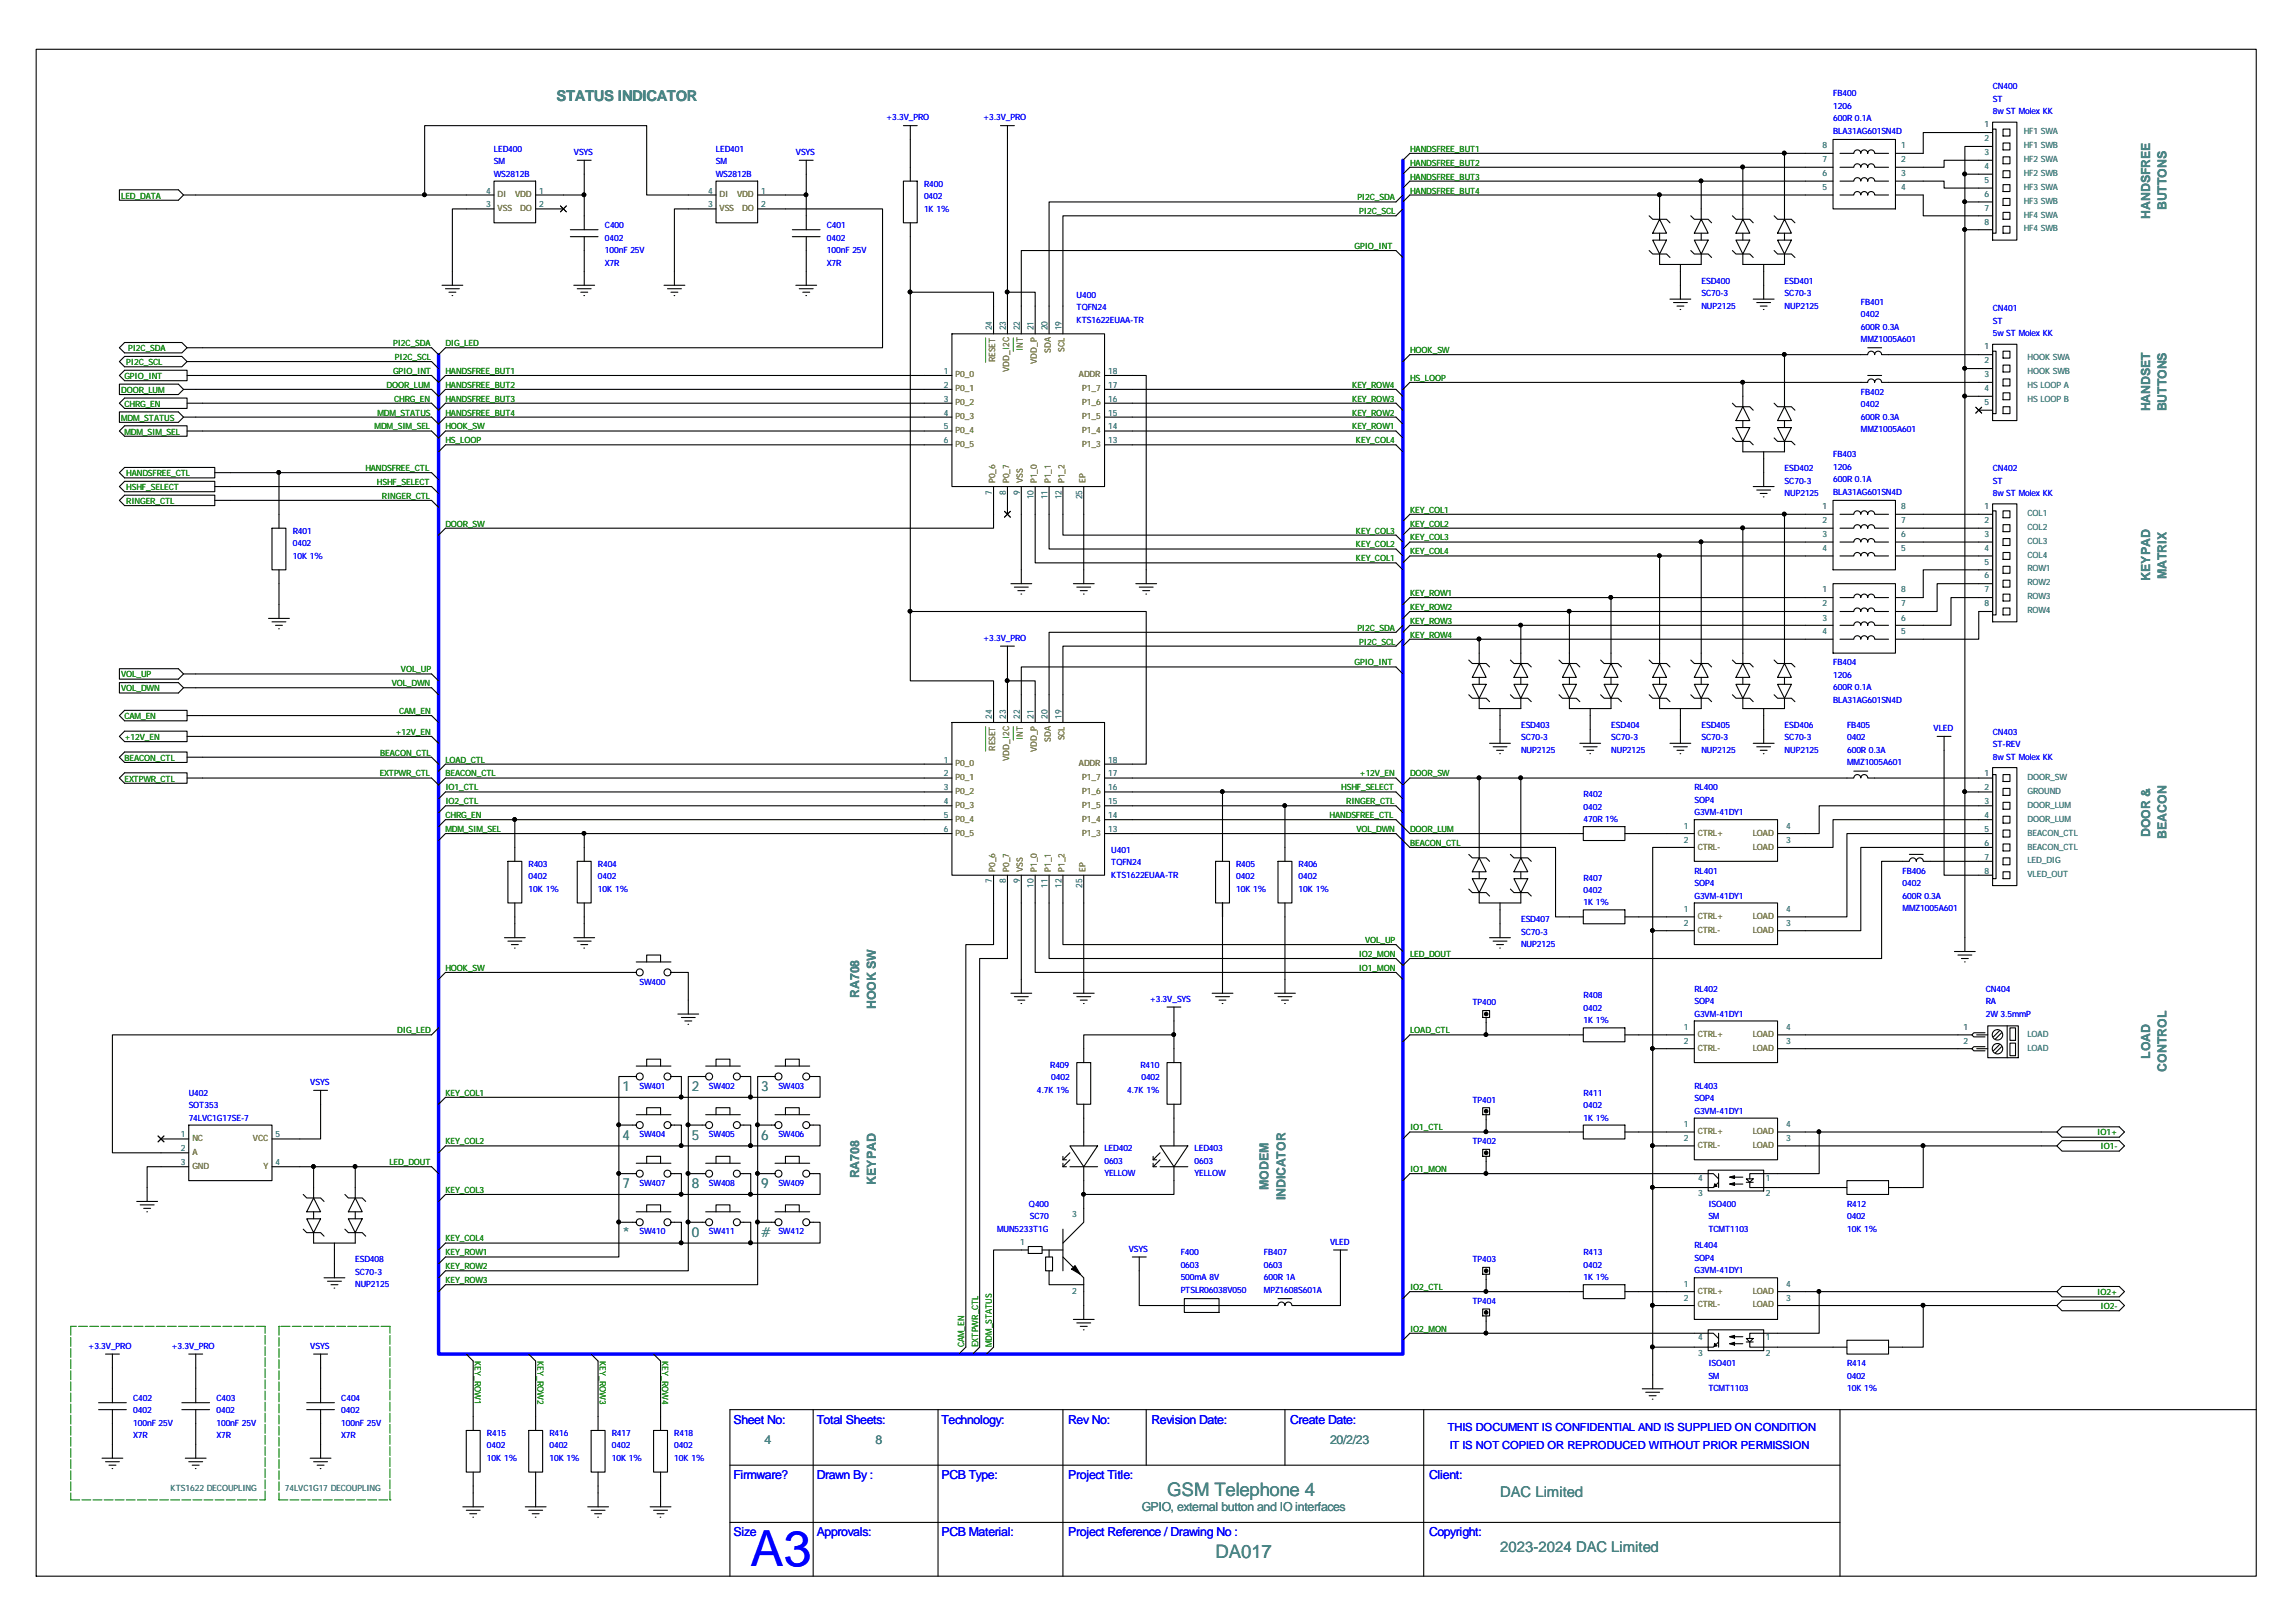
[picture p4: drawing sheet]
<svg xmlns="http://www.w3.org/2000/svg" width="420mm" height="297mm" viewBox="0 0 420 297" stroke-linecap="round" stroke-linejoin="round" font-family="sans-serif">
<defs><g id="words">
<text font-size="9.1" fill="#00f" x="137.4" y="286.5">A3</text>
<g font-size="3.4" fill="#408080">
<text x="213.7" y="273.8">GSM Telephone 4</text>
<text x="222.5" y="285.2">DA017</text>
</g>
<g font-size="2.7" fill="#408080">
<text x="101.9" y="18.6">STATUS INDICATOR</text>
<text x="274.7" y="273.9">DAC Limited</text>
<text x="274.7" y="284.1">2023-2024 DAC Limited</text>
</g>
<g font-size="2.5" fill="#408080">
<text x="114" y="199.7">1</text>
<text x="126.7" y="199.7">2</text>
<text x="139.4" y="199.7">3</text>
<text x="114" y="208.6">4</text>
<text x="126.7" y="208.6">5</text>
<text x="139.4" y="208.6">6</text>
<text x="114" y="217.5">7</text>
<text x="126.7" y="217.5">8</text>
<text x="139.4" y="217.5">9</text>
<text x="114" y="226.3">*</text>
<text x="126.7" y="226.3">0</text>
<text x="139.4" y="226.3">#</text>
</g>
<g font-size="2.3" fill="#408080">
<text x="393.6" y="40" transform="rotate(-90 393.6 40)">HANDSFREE</text>
<text x="396.7" y="38.5" transform="rotate(-90 396.7 38.5)">BUTTONS</text>
<text x="393.6" y="75.3" transform="rotate(-90 393.6 75.3)">HANDSET</text>
<text x="396.7" y="75.3" transform="rotate(-90 396.7 75.3)">BUTTONS</text>
<text x="393.6" y="106.3" transform="rotate(-90 393.6 106.3)">KEYPAD</text>
<text x="396.7" y="105.9" transform="rotate(-90 396.7 105.9)">MATRIX</text>
<text x="393.6" y="153.2" transform="rotate(-90 393.6 153.2)">DOOR &amp;</text>
<text x="396.7" y="153.5" transform="rotate(-90 396.7 153.5)">BEACON</text>
<text x="157.3" y="182.7" transform="rotate(-90 157.3 182.7)">RA708</text>
<text x="160.4" y="184.7" transform="rotate(-90 160.4 184.7)">HOOK SW</text>
<text x="393.6" y="193.7" transform="rotate(-90 393.6 193.7)">LOAD</text>
<text x="396.7" y="196.1" transform="rotate(-90 396.7 196.1)">CONTROL</text>
<text x="157.3" y="215.7" transform="rotate(-90 157.3 215.7)">RA708</text>
<text x="160.4" y="216.9" transform="rotate(-90 160.4 216.9)">KEYPAD</text>
<text x="232.2" y="217.8" transform="rotate(-90 232.2 217.8)">MODEM</text>
<text x="235.4" y="219.7" transform="rotate(-90 235.4 219.7)">INDICATOR</text>
<text x="140" y="264.4">4</text>
<text x="160.3" y="264.4">8</text>
<text x="243.5" y="264.4">20/2/23</text>
<text x="209" y="276.5">GPIO, external button and IO interfaces</text>
</g>
<g font-size="2.3" fill="#00f">
<text x="134.3" y="260.5">Sheet No:</text>
<text x="149.5" y="260.5">Total Sheets:</text>
<text x="172.4" y="260.5">Technology:</text>
<text x="195.6" y="260.5">Rev No:</text>
<text x="210.8" y="260.5">Revision Date:</text>
<text x="236.2" y="260.5">Create Date:</text>
<text x="134.3" y="270.7">Firmware?</text>
<text x="149.5" y="270.7">Drawn By :</text>
<text x="172.4" y="270.7">PCB Type:</text>
<text x="195.6" y="270.7">Project Title:</text>
<text x="261.6" y="270.7">Client:</text>
<text x="134.3" y="281.2">Size</text>
<text x="149.5" y="281.2">Approvals:</text>
<text x="172.4" y="281.2">PCB Material:</text>
<text x="195.6" y="281.2">Project Reference / Drawing No :</text>
<text x="261.6" y="281.2">Copyright:</text>
</g>
<g font-size="2" fill="#00f">
<text x="265.1" y="261.9">THIS DOCUMENT IS CONFIDENTIAL AND IS SUPPLIED ON CONDITION</text>
<text x="265.4" y="265.1">IT IS NOT COPIED OR REPRODUCED WITHOUT PRIOR PERMISSION</text>
</g>
<g font-size="1.6" fill="#00f">
<text x="335.6" y="17.6">FB400</text>
<text x="364.8" y="16.4">CN400</text>
<text x="162.2" y="22">+3.3V_PRO</text>
<text x="180" y="22">+3.3V_PRO</text>
<text x="335.6" y="19.9">1206</text>
<text x="335.6" y="22.2">600R 0.1A</text>
<text x="364.8" y="18.7">ST</text>
<text x="364.8" y="20.9">8w ST Molex KK</text>
<text x="90.4" y="27.8">LED400</text>
<text x="105.1" y="28.4">VSYS</text>
<text x="131.1" y="27.8">LED401</text>
<text x="145.7" y="28.4">VSYS</text>
<text x="335.6" y="24.5">BLA31AG601SN4D</text>
<text x="90.4" y="30.1">SM</text>
<text x="90.4" y="32.4">WS2812B</text>
<text x="131.1" y="30.1">SM</text>
<text x="131.1" y="32.4">WS2812B</text>
<text x="169.2" y="34.1">R400</text>
<text x="110.7" y="41.8">C400</text>
<text x="151.4" y="41.8">C401</text>
<text x="169.2" y="36.4">0402</text>
<text x="169.2" y="38.7">1K 1%</text>
<text x="110.7" y="44.1">0402</text>
<text x="110.7" y="46.3">100nF 25V</text>
<text x="151.4" y="44.1">0402</text>
<text x="151.4" y="46.3">100nF 25V</text>
<text x="110.7" y="48.6">X7R</text>
<text x="151.4" y="48.6">X7R</text>
<text x="311.5" y="51.9">ESD400</text>
<text x="326.7" y="51.9">ESD401</text>
<text x="197.1" y="54.5">U400</text>
<text x="197.1" y="56.8">TQFN24</text>
<text x="197.1" y="59">KTS1622EUAA-TR</text>
<text x="311.5" y="54.2">SC70-3</text>
<text x="311.5" y="56.5">NUP2125</text>
<text x="326.7" y="54.2">SC70-3</text>
<text x="326.7" y="56.5">NUP2125</text>
<text x="340.7" y="55.7">FB401</text>
<text x="340.7" y="58">0402</text>
<text x="364.8" y="57">CN401</text>
<text x="364.8" y="59.3">ST</text>
<text x="340.7" y="60.3">600R 0.3A</text>
<text x="340.7" y="62.6">MMZ1005A601</text>
<text x="364.8" y="61.6">5w ST Molex KK</text>
<text x="340.7" y="72.2">FB402</text>
<text x="340.7" y="74.5">0402</text>
<text x="340.7" y="76.8">600R 0.3A</text>
<text x="335.6" y="83.7">FB403</text>
<text x="340.7" y="79.1">MMZ1005A601</text>
<text x="326.7" y="86.2">ESD402</text>
<text x="326.7" y="88.5">SC70-3</text>
<text x="335.6" y="86">1206</text>
<text x="335.6" y="88.3">600R 0.1A</text>
<text x="364.8" y="86.2">CN402</text>
<text x="364.8" y="88.5">ST</text>
<text x="326.7" y="90.8">NUP2125</text>
<text x="335.6" y="90.5">BLA31AG601SN4D</text>
<text x="364.8" y="90.8">8w ST Molex KK</text>
<text x="53.6" y="97.6">R401</text>
<text x="53.6" y="99.9">0402</text>
<text x="53.6" y="102.2">10K 1%</text>
<text x="180" y="117.4">+3.3V_PRO</text>
<text x="335.6" y="121.8">FB404</text>
<text x="335.6" y="124.1">1206</text>
<text x="335.6" y="126.4">600R 0.1A</text>
<text x="335.6" y="128.6">BLA31AG601SN4D</text>
<text x="278.5" y="133.2">ESD403</text>
<text x="278.5" y="135.5">SC70-3</text>
<text x="278.5" y="137.8">NUP2125</text>
<text x="295" y="133.2">ESD404</text>
<text x="295" y="135.5">SC70-3</text>
<text x="295" y="137.8">NUP2125</text>
<text x="311.5" y="133.2">ESD405</text>
<text x="311.5" y="135.5">SC70-3</text>
<text x="311.5" y="137.8">NUP2125</text>
<text x="326.7" y="133.2">ESD406</text>
<text x="326.7" y="135.5">SC70-3</text>
<text x="326.7" y="137.8">NUP2125</text>
<text x="338.2" y="133.2">FB405</text>
<text x="338.2" y="135.5">0402</text>
<text x="338.2" y="137.8">600R 0.3A</text>
<text x="354" y="133.8">VLED</text>
<text x="364.8" y="134.5">CN403</text>
<text x="364.8" y="136.8">ST-REV</text>
<text x="338.2" y="140.1">MMZ1005A601</text>
<text x="364.8" y="139.1">8w ST Molex KK</text>
<text x="289.9" y="145.9">R402</text>
<text x="289.9" y="148.2">0402</text>
<text x="310.2" y="144.6">RL400</text>
<text x="310.2" y="146.9">SOP4</text>
<text x="310.2" y="149.2">G3VM-41DY1</text>
<text x="289.9" y="150.5">470R 1%</text>
<text x="96.8" y="158.6">R403</text>
<text x="96.8" y="160.9">0402</text>
<text x="109.5" y="158.6">R404</text>
<text x="109.5" y="160.9">0402</text>
<text x="203.5" y="156.1">U401</text>
<text x="203.5" y="158.4">TQFN24</text>
<text x="203.5" y="160.6">KTS1622EUAA-TR</text>
<text x="226.3" y="158.6">R405</text>
<text x="226.3" y="160.9">0402</text>
<text x="237.7" y="158.6">R406</text>
<text x="237.7" y="160.9">0402</text>
<text x="289.9" y="161.1">R407</text>
<text x="310.2" y="159.9">RL401</text>
<text x="348.3" y="159.9">FB406</text>
<text x="96.8" y="163.2">10K 1%</text>
<text x="109.5" y="163.2">10K 1%</text>
<text x="226.3" y="163.2">10K 1%</text>
<text x="237.7" y="163.2">10K 1%</text>
<text x="289.9" y="163.4">0402</text>
<text x="289.9" y="165.7">1K 1%</text>
<text x="310.2" y="162.2">SOP4</text>
<text x="310.2" y="164.5">G3VM-41DY1</text>
<text x="348.3" y="162.2">0402</text>
<text x="348.3" y="164.5">600R 0.3A</text>
<text x="348.3" y="166.7">MMZ1005A601</text>
<text x="278.5" y="168.8">ESD407</text>
<text x="278.5" y="171.1">SC70-3</text>
<text x="278.5" y="173.3">NUP2125</text>
<text x="117.1" y="180.2">SW400</text>
<text x="210.5" y="183.4">+3.3V_SYS</text>
<text x="269.6" y="184">TP400</text>
<text x="289.9" y="182.7">R408</text>
<text x="289.9" y="185">0402</text>
<text x="310.2" y="181.5">RL402</text>
<text x="310.2" y="183.8">SOP4</text>
<text x="363.6" y="181.5">CN404</text>
<text x="363.6" y="183.8">RA</text>
<text x="289.9" y="187.3">1K 1%</text>
<text x="310.2" y="186">G3VM-41DY1</text>
<text x="363.6" y="186">2W 3.5mmP</text>
<text x="192.3" y="195.4">R409</text>
<text x="192.4" y="197.7">0402</text>
<text x="208.8" y="195.4">R410</text>
<text x="209" y="197.7">0402</text>
<text x="34.5" y="200.5">U402</text>
<text x="34.5" y="202.8">SOT353</text>
<text x="56.8" y="198.7">VSYS</text>
<text x="117.1" y="199.2">SW401</text>
<text x="129.8" y="199.2">SW402</text>
<text x="142.5" y="199.2">SW403</text>
<text x="189.8" y="200">4.7K 1%</text>
<text x="206.3" y="200">4.7K 1%</text>
<text x="269.6" y="201.8">TP401</text>
<text x="289.9" y="200.5">R411</text>
<text x="289.9" y="202.8">0402</text>
<text x="310.2" y="199.2">RL403</text>
<text x="310.2" y="201.5">SOP4</text>
<text x="310.2" y="203.8">G3VM-41DY1</text>
<text x="34.5" y="205.1">74LVC1G17SE-7</text>
<text x="117.1" y="208.1">SW404</text>
<text x="129.8" y="208.1">SW405</text>
<text x="142.5" y="208.1">SW406</text>
<text x="269.6" y="209.4">TP402</text>
<text x="289.9" y="205.1">1K 1%</text>
<text x="202.2" y="210.7">LED402</text>
<text x="202.2" y="213">0603</text>
<text x="202.2" y="215.3">YELLOW</text>
<text x="218.7" y="210.7">LED403</text>
<text x="218.7" y="213">0603</text>
<text x="218.7" y="215.3">YELLOW</text>
<text x="117.1" y="217">SW407</text>
<text x="129.8" y="217">SW408</text>
<text x="142.5" y="217">SW409</text>
<text x="188.4" y="220.8">Q400</text>
<text x="312.8" y="220.8">ISO400</text>
<text x="338.2" y="220.8">R412</text>
<text x="117.1" y="225.9">SW410</text>
<text x="129.8" y="225.9">SW411</text>
<text x="142.5" y="225.9">SW412</text>
<text x="182.5" y="225.4">MUN5233T1G</text>
<text x="188.6" y="223.1">SC70</text>
<text x="243.5" y="227.9">VLED</text>
<text x="312.8" y="223.1">SM</text>
<text x="312.8" y="225.4">TCMT1103</text>
<text x="338.2" y="223.1">0402</text>
<text x="338.2" y="225.4">10K 1%</text>
<text x="65" y="231">ESD408</text>
<text x="65" y="233.3">SC70-3</text>
<text x="206.7" y="229.1">VSYS</text>
<text x="216.2" y="229.7">F400</text>
<text x="216.2" y="232">0603</text>
<text x="231.4" y="229.7">FB407</text>
<text x="231.4" y="232">0603</text>
<text x="269.6" y="231">TP403</text>
<text x="289.9" y="229.7">R413</text>
<text x="289.9" y="232">0402</text>
<text x="310.2" y="228.5">RL404</text>
<text x="310.2" y="230.7">SOP4</text>
<text x="310.2" y="233">G3VM-41DY1</text>
<text x="65" y="235.6">NUP2125</text>
<text x="216.2" y="234.3">500mA 8V</text>
<text x="216.2" y="236.6">PTSLR06038V050</text>
<text x="231.4" y="234.3">600R 1A</text>
<text x="231.4" y="236.6">MPZ1608S601A</text>
<text x="269.6" y="238.6">TP404</text>
<text x="289.9" y="234.3">1K 1%</text>
<text x="16.2" y="246.9">+3.3V_PRO</text>
<text x="31.4" y="246.9">+3.3V_PRO</text>
<text x="56.8" y="246.9">VSYS</text>
<text x="312.8" y="250">ISO401</text>
<text x="338.2" y="250">R414</text>
<text x="24.4" y="256.4">C402</text>
<text x="39.6" y="256.4">C403</text>
<text x="62.5" y="256.4">C404</text>
<text x="312.8" y="252.3">SM</text>
<text x="312.8" y="254.6">TCMT1103</text>
<text x="338.2" y="252.3">0402</text>
<text x="338.2" y="254.6">10K 1%</text>
<text x="24.4" y="258.7">0402</text>
<text x="24.4" y="261">100nF 25V</text>
<text x="24.4" y="263.3">X7R</text>
<text x="39.6" y="258.7">0402</text>
<text x="39.6" y="261">100nF 25V</text>
<text x="39.6" y="263.3">X7R</text>
<text x="62.5" y="258.7">0402</text>
<text x="62.5" y="261">100nF 25V</text>
<text x="62.5" y="263.3">X7R</text>
<text x="89.2" y="262.7">R415</text>
<text x="100.6" y="262.7">R416</text>
<text x="112" y="262.7">R417</text>
<text x="123.4" y="262.7">R418</text>
<text x="89.2" y="265">0402</text>
<text x="89.2" y="267.3">10K 1%</text>
<text x="100.6" y="265">0402</text>
<text x="100.6" y="267.3">10K 1%</text>
<text x="112" y="265">0402</text>
<text x="112" y="267.3">10K 1%</text>
<text x="123.4" y="265">0402</text>
<text x="123.4" y="267.3">10K 1%</text>
</g>
<g font-size="1.6" fill="#408080">
<text x="363.3" y="23.3">1</text>
<text x="333.7" y="29.7">7</text>
<text x="333.7" y="27.1">8</text>
<text x="348.1" y="27.1">1</text>
<text x="348.1" y="29.7">2</text>
<text x="363.3" y="25.9">2</text>
<text x="363.3" y="28.4">3</text>
<text x="370.5" y="24.6">HF1 SWA</text>
<text x="370.5" y="27.1">HF1 SWB</text>
<text x="370.5" y="29.7">HF2 SWA</text>
<text x="89" y="35.4">4</text>
<text x="98.7" y="35.4">1</text>
<text x="129.6" y="35.4">4</text>
<text x="139.4" y="35.4">1</text>
<text x="333.7" y="34.7">5</text>
<text x="333.7" y="32.2">6</text>
<text x="348.1" y="32.2">3</text>
<text x="348.1" y="34.7">4</text>
<text x="363.3" y="30.9">4</text>
<text x="363.3" y="33.5">5</text>
<text x="370.5" y="32.2">HF2 SWB</text>
<text x="370.5" y="34.7">HF3 SWA</text>
<text x="89" y="38">3</text>
<text x="98.7" y="38">2</text>
<text x="129.6" y="38">3</text>
<text x="139.4" y="38">2</text>
<text x="363.3" y="36">6</text>
<text x="363.3" y="38.6">7</text>
<text x="363.3" y="41.1">8</text>
<text x="370.5" y="37.3">HF3 SWB</text>
<text x="370.5" y="39.8">HF4 SWA</text>
<text x="370.5" y="42.4">HF4 SWB</text>
<text x="181.6" y="60.5" transform="rotate(-90 181.6 60.5)">24</text>
<text x="184.1" y="60.5" transform="rotate(-90 184.1 60.5)">23</text>
<text x="186.7" y="60.5" transform="rotate(-90 186.7 60.5)">22</text>
<text x="189.2" y="60.5" transform="rotate(-90 189.2 60.5)">21</text>
<text x="191.8" y="60.5" transform="rotate(-90 191.8 60.5)">20</text>
<text x="194.3" y="60.5" transform="rotate(-90 194.3 60.5)">19</text>
<text x="363.3" y="64">1</text>
<text x="371.2" y="65.9">HOOK SWA</text>
<text x="172.8" y="68.4">1</text>
<text x="172.8" y="71">2</text>
<text x="202.9" y="71">17</text>
<text x="202.9" y="68.4">18</text>
<text x="363.3" y="66.5">2</text>
<text x="363.3" y="69">3</text>
<text x="363.3" y="71.6">4</text>
<text x="371.2" y="68.4">HOOK SWB</text>
<text x="371.2" y="71">HS LOOP A</text>
<text x="172.8" y="73.5">3</text>
<text x="172.8" y="76.1">4</text>
<text x="202.9" y="76.1">15</text>
<text x="202.9" y="73.5">16</text>
<text x="363.3" y="74.1">5</text>
<text x="371.2" y="73.5">HS LOOP B</text>
<text x="172.8" y="78.6">5</text>
<text x="172.8" y="81.1">6</text>
<text x="202.9" y="81.1">13</text>
<text x="202.9" y="78.6">14</text>
<text x="181.6" y="90.5" transform="rotate(-90 181.6 90.5)">7</text>
<text x="184.1" y="90.5" transform="rotate(-90 184.1 90.5)">8</text>
<text x="186.7" y="90.5" transform="rotate(-90 186.7 90.5)">9</text>
<text x="189.2" y="91.4" transform="rotate(-90 189.2 91.4)">10</text>
<text x="191.8" y="91.4" transform="rotate(-90 191.8 91.4)">11</text>
<text x="194.3" y="91.4" transform="rotate(-90 194.3 91.4)">12</text>
<text x="198.1" y="91.4" transform="rotate(-90 198.1 91.4)">25</text>
<text x="333.7" y="93.2">1</text>
<text x="333.7" y="95.7">2</text>
<text x="348.1" y="95.7">7</text>
<text x="348.1" y="93.2">8</text>
<text x="363.3" y="93.2">1</text>
<text x="363.3" y="95.7">2</text>
<text x="371.2" y="94.4">COL1</text>
<text x="333.7" y="98.2">3</text>
<text x="333.7" y="100.8">4</text>
<text x="348.1" y="100.8">5</text>
<text x="348.1" y="98.2">6</text>
<text x="363.3" y="98.2">3</text>
<text x="363.3" y="100.8">4</text>
<text x="371.2" y="97">COL2</text>
<text x="371.2" y="99.5">COL3</text>
<text x="363.3" y="103.3">5</text>
<text x="363.3" y="105.9">6</text>
<text x="371.2" y="102.1">COL4</text>
<text x="371.2" y="104.6">ROW1</text>
<text x="371.2" y="107.1">ROW2</text>
<text x="333.7" y="108.4">1</text>
<text x="333.7" y="110.9">2</text>
<text x="333.7" y="113.6">3</text>
<text x="348.1" y="113.6">6</text>
<text x="348.1" y="110.9">7</text>
<text x="348.1" y="108.4">8</text>
<text x="363.3" y="108.4">7</text>
<text x="363.3" y="110.9">8</text>
<text x="371.2" y="109.7">ROW3</text>
<text x="371.2" y="112.2">ROW4</text>
<text x="333.7" y="116">4</text>
<text x="348.1" y="116">5</text>
<text x="181.6" y="131.6" transform="rotate(-90 181.6 131.6)">24</text>
<text x="184.1" y="131.6" transform="rotate(-90 184.1 131.6)">23</text>
<text x="186.7" y="131.6" transform="rotate(-90 186.7 131.6)">22</text>
<text x="189.2" y="131.6" transform="rotate(-90 189.2 131.6)">21</text>
<text x="191.8" y="131.6" transform="rotate(-90 191.8 131.6)">20</text>
<text x="194.3" y="131.6" transform="rotate(-90 194.3 131.6)">19</text>
<text x="172.8" y="139.6">1</text>
<text x="172.8" y="142.1">2</text>
<text x="202.9" y="142.1">17</text>
<text x="202.9" y="139.6">18</text>
<text x="363.3" y="142.1">1</text>
<text x="371.2" y="142.8">DOOR_SW</text>
<text x="172.8" y="144.6">3</text>
<text x="172.8" y="147.2">4</text>
<text x="172.8" y="149.7">5</text>
<text x="202.9" y="147.2">15</text>
<text x="202.9" y="144.6">16</text>
<text x="202.9" y="149.7">14</text>
<text x="363.3" y="144.6">2</text>
<text x="363.3" y="147.2">3</text>
<text x="363.3" y="149.7">4</text>
<text x="371.2" y="145.2">GROUND</text>
<text x="371.2" y="147.9">DOOR_LUM</text>
<text x="172.8" y="152.3">6</text>
<text x="202.9" y="152.3">13</text>
<text x="308.3" y="151.7">1</text>
<text x="308.3" y="154.2">2</text>
<text x="327" y="151.7">4</text>
<text x="327" y="154.2">3</text>
<text x="363.3" y="152.3">5</text>
<text x="363.3" y="154.8">6</text>
<text x="371.2" y="150.4">DOOR_LUM</text>
<text x="371.2" y="152.9">BEACON_CTL</text>
<text x="371.2" y="155.5">BEACON_CTL</text>
<text x="181.6" y="161.7" transform="rotate(-90 181.6 161.7)">7</text>
<text x="184.1" y="161.7" transform="rotate(-90 184.1 161.7)">8</text>
<text x="186.7" y="161.7" transform="rotate(-90 186.7 161.7)">9</text>
<text x="363.3" y="157.3">7</text>
<text x="363.3" y="159.9">8</text>
<text x="371.2" y="158">LED_DIG</text>
<text x="371.2" y="160.6">VLED_OUT</text>
<text x="189.2" y="162.5" transform="rotate(-90 189.2 162.5)">10</text>
<text x="191.8" y="162.5" transform="rotate(-90 191.8 162.5)">11</text>
<text x="194.3" y="162.5" transform="rotate(-90 194.3 162.5)">12</text>
<text x="198.1" y="162.5" transform="rotate(-90 198.1 162.5)">25</text>
<text x="308.3" y="166.9">1</text>
<text x="327" y="166.9">4</text>
<text x="308.3" y="169.4">2</text>
<text x="327" y="169.4">3</text>
<text x="308.3" y="188.5">1</text>
<text x="308.3" y="191">2</text>
<text x="327" y="188.5">4</text>
<text x="327" y="191">3</text>
<text x="359.5" y="188.5">1</text>
<text x="359.5" y="191">2</text>
<text x="371.2" y="189.8">LOAD</text>
<text x="371.2" y="192.3">LOAD</text>
<text x="33.1" y="208.1">1</text>
<text x="50.5" y="208.1">5</text>
<text x="308.3" y="206.3">1</text>
<text x="308.3" y="208.8">2</text>
<text x="327" y="206.3">4</text>
<text x="327" y="208.8">3</text>
<text x="33.1" y="210.7">2</text>
<text x="33.1" y="213.2">3</text>
<text x="50.5" y="213.2">4</text>
<text x="310.9" y="216.1">4</text>
<text x="310.9" y="219">3</text>
<text x="323.3" y="216.1">1</text>
<text x="323.3" y="219">2</text>
<text x="186.8" y="227.9">1</text>
<text x="196.3" y="222.8">3</text>
<text x="196.3" y="236.8">2</text>
<text x="308.3" y="235.5">1</text>
<text x="308.3" y="238">2</text>
<text x="327" y="235.5">4</text>
<text x="327" y="238">3</text>
<text x="310.9" y="245.3">4</text>
<text x="323.3" y="245.3">1</text>
<text x="310.9" y="248.2">3</text>
<text x="323.3" y="248.2">2</text>
<text x="31.2" y="272.9">KTS1622 DECOUPLING</text>
<text x="52.2" y="272.9">74LVC1G17 DECOUPLING</text>
</g>
<g font-size="1.6" fill="#008000">
<text x="258.1" y="27.8">HANDSFREE_BUT1</text>
<text x="258.1" y="30.3">HANDSFREE_BUT2</text>
<text x="258.1" y="32.9">HANDSFREE_BUT3</text>
<text x="258.1" y="35.4">HANDSFREE_BUT4</text>
<text x="22.2" y="36.4">LED_DATA</text>
<text x="248.5" y="36.7">PI2C_SDA</text>
<text x="248.8" y="39.2">PI2C_SCL</text>
<text x="248" y="45.6">GPIO_INT</text>
<text x="23.5" y="64.3">PI2C_SDA</text>
<text x="72" y="63.4">PI2C_SDA</text>
<text x="72.3" y="65.9">PI2C_SCL</text>
<text x="81.5" y="63.4">DIG_LED</text>
<text x="258.1" y="64.6">HOOK_SW</text>
<text x="22.2" y="71.9">DOOR_LUM</text>
<text x="22.8" y="69.4">GPIO_INT</text>
<text x="23.1" y="66.8">PI2C_SCL</text>
<text x="70.8" y="71">DOOR_LUM</text>
<text x="72" y="68.4">GPIO_INT</text>
<text x="81.5" y="68.4">HANDSFREE_BUT1</text>
<text x="81.5" y="71">HANDSFREE_BUT2</text>
<text x="247.6" y="71">KEY_ROW4</text>
<text x="258.1" y="69.7">HS_LOOP</text>
<text x="22.2" y="77">MDM_STATUS</text>
<text x="22.8" y="74.5">CHRG_EN</text>
<text x="69.1" y="76.1">MDM_STATUS</text>
<text x="72.1" y="73.5">CHRG_EN</text>
<text x="81.5" y="73.5">HANDSFREE_BUT3</text>
<text x="81.5" y="76.1">HANDSFREE_BUT4</text>
<text x="247.6" y="76.1">KEY_ROW2</text>
<text x="247.6" y="73.5">KEY_ROW3</text>
<text x="22.8" y="79.5">MDM_SIM_SEL</text>
<text x="68.6" y="78.6">MDM_SIM_SEL</text>
<text x="81.5" y="78.6">HOOK_SW</text>
<text x="81.5" y="81.1">HS_LOOP</text>
<text x="247.6" y="78.6">KEY_ROW1</text>
<text x="248.2" y="81.1">KEY_COL4</text>
<text x="23.1" y="87.2">HANDSFREE_CTL</text>
<text x="23.1" y="89.7">HSHF_SELECT</text>
<text x="66.9" y="86.2">HANDSFREE_CTL</text>
<text x="69" y="88.8">HSHF_SELECT</text>
<text x="23.1" y="92.2">RINGER_CTL</text>
<text x="69.9" y="91.3">RINGER_CTL</text>
<text x="258.1" y="93.8">KEY_COL1</text>
<text x="81.5" y="96.4">DOOR_SW</text>
<text x="248.2" y="100.2">KEY_COL2</text>
<text x="248.2" y="97.6">KEY_COL3</text>
<text x="258.1" y="96.4">KEY_COL2</text>
<text x="258.1" y="98.9">KEY_COL3</text>
<text x="258.1" y="101.5">KEY_COL4</text>
<text x="248.2" y="102.7">KEY_COL1</text>
<text x="258.1" y="109.1">KEY_ROW1</text>
<text x="258.1" y="111.6">KEY_ROW2</text>
<text x="248.5" y="115.4">PI2C_SDA</text>
<text x="248.8" y="118">PI2C_SCL</text>
<text x="258.1" y="114.2">KEY_ROW3</text>
<text x="258.1" y="116.7">KEY_ROW4</text>
<text x="22.2" y="124">VOL_UP</text>
<text x="71.7" y="125.6">VOL_DWN</text>
<text x="73.4" y="123">VOL_UP</text>
<text x="248" y="121.8">GPIO_INT</text>
<text x="22.2" y="126.5">VOL_DWN</text>
<text x="22.8" y="131.6">CAM_EN</text>
<text x="73.1" y="130.7">CAM_EN</text>
<text x="22.8" y="135.4">+12V_EN</text>
<text x="72.4" y="134.5">+12V_EN</text>
<text x="22.8" y="139.2">BEACON_CTL</text>
<text x="22.8" y="143">EXTPWR_CTL</text>
<text x="69.5" y="142.1">EXTPWR_CTL</text>
<text x="69.6" y="138.3">BEACON_CTL</text>
<text x="81.5" y="139.6">LOAD_CTL</text>
<text x="81.5" y="142.1">BEACON_CTL</text>
<text x="248.9" y="142.1">+12V_EN</text>
<text x="258.1" y="142.1">DOOR_SW</text>
<text x="81.5" y="147.2">IO2_CTL</text>
<text x="81.5" y="144.6">IO1_CTL</text>
<text x="81.5" y="149.7">CHRG_EN</text>
<text x="243.4" y="149.7">HANDSFREE_CTL</text>
<text x="245.5" y="144.6">HSHF_SELECT</text>
<text x="246.5" y="147.2">RINGER_CTL</text>
<text x="81.5" y="152.3">MDM_SIM_SEL</text>
<text x="248.3" y="152.3">VOL_DWN</text>
<text x="258.1" y="152.3">DOOR_LUM</text>
<text x="258.1" y="154.8">BEACON_CTL</text>
<text x="249.9" y="172.6">VOL_UP</text>
<text x="81.5" y="177.7">HOOK_SW</text>
<text x="248.8" y="175.1">IO2_MON</text>
<text x="248.8" y="177.7">IO1_MON</text>
<text x="258.1" y="175.1">LED_DOUT</text>
<text x="72.7" y="189.1">DIG_LED</text>
<text x="258.1" y="189.1">LOAD_CTL</text>
<text x="81.5" y="200.5">KEY_COL1</text>
<text x="81.5" y="209.4">KEY_COL2</text>
<text x="258.1" y="206.9">IO1_CTL</text>
<text x="384" y="207.8">IO1+</text>
<text x="71.3" y="213.2">LED_DOUT</text>
<text x="258.1" y="214.5">IO1_MON</text>
<text x="384.6" y="210.3">IO1-</text>
<text x="81.5" y="218.3">KEY_COL3</text>
<text x="81.5" y="227.2">KEY_COL4</text>
<text x="81.5" y="229.7">KEY_ROW1</text>
<text x="81.5" y="232.3">KEY_ROW2</text>
<text x="81.5" y="234.8">KEY_ROW3</text>
<text x="258.1" y="236.1">IO2_CTL</text>
<text x="384" y="237.1">IO2+</text>
<text x="384.6" y="239.6">IO2-</text>
<text x="258.1" y="243.7">IO2_MON</text>
<text x="87" y="249.1" transform="rotate(90 87 249.1)">KEY_ROW1</text>
<text x="98.4" y="249.1" transform="rotate(90 98.4 249.1)">KEY_ROW2</text>
<text x="109.8" y="249.1" transform="rotate(90 109.8 249.1)">KEY_ROW3</text>
<text x="121.2" y="249.1" transform="rotate(90 121.2 249.1)">KEY_ROW4</text>
<text x="176.5" y="246.6" transform="rotate(-90 176.5 246.6)">CAM_EN</text>
<text x="179.1" y="246.6" transform="rotate(-90 179.1 246.6)">EXTPWR_CTL</text>
<text x="181.6" y="246.6" transform="rotate(-90 181.6 246.6)">MDM_STATUS</text>
</g>
<g font-size="1.6" fill="#808000">
<text x="91.1" y="36">DI</text>
<text x="91.1" y="38.6">VSS</text>
<text x="94.3" y="36">VDD</text>
<text x="95.2" y="38.6">DO</text>
<text x="131.7" y="36">DI</text>
<text x="131.7" y="38.6">VSS</text>
<text x="135" y="36">VDD</text>
<text x="135.9" y="38.6">DO</text>
<text x="187.3" y="64.3" transform="rotate(-90 187.3 64.3)">INT</text>
<text x="192.4" y="64.6" transform="rotate(-90 192.4 64.6)">SDA</text>
<text x="194.9" y="64.4" transform="rotate(-90 194.9 64.4)">SCL</text>
<text x="174.9" y="69">P0_0</text>
<text x="174.9" y="71.6">P0_1</text>
<text x="182.2" y="66.3" transform="rotate(-90 182.2 66.3)">RESET</text>
<text x="184.7" y="68.1" transform="rotate(-90 184.7 68.1)">VDD_I2C</text>
<text x="189.8" y="66.6" transform="rotate(-90 189.8 66.6)">VDD_P</text>
<text x="197.5" y="69">ADDR</text>
<text x="198.1" y="71.6">P1_7</text>
<text x="174.9" y="74.1">P0_2</text>
<text x="174.9" y="76.7">P0_3</text>
<text x="198.1" y="76.7">P1_5</text>
<text x="198.1" y="74.1">P1_6</text>
<text x="174.9" y="79.2">P0_4</text>
<text x="174.9" y="81.7">P0_5</text>
<text x="198.1" y="81.7">P1_3</text>
<text x="198.1" y="79.2">P1_4</text>
<text x="182.2" y="88.4" transform="rotate(-90 182.2 88.4)">P0_6</text>
<text x="184.7" y="88.4" transform="rotate(-90 184.7 88.4)">P0_7</text>
<text x="187.3" y="88.4" transform="rotate(-90 187.3 88.4)">VSS</text>
<text x="189.8" y="88.4" transform="rotate(-90 189.8 88.4)">P1_0</text>
<text x="192.4" y="88.4" transform="rotate(-90 192.4 88.4)">P1_1</text>
<text x="194.9" y="88.4" transform="rotate(-90 194.9 88.4)">P1_2</text>
<text x="198.7" y="88.4" transform="rotate(-90 198.7 88.4)">EP</text>
<text x="182.2" y="137.4" transform="rotate(-90 182.2 137.4)">RESET</text>
<text x="187.3" y="135.4" transform="rotate(-90 187.3 135.4)">INT</text>
<text x="189.8" y="137.7" transform="rotate(-90 189.8 137.7)">VDD_P</text>
<text x="192.4" y="135.7" transform="rotate(-90 192.4 135.7)">SDA</text>
<text x="194.9" y="135.5" transform="rotate(-90 194.9 135.5)">SCL</text>
<text x="174.9" y="140.2">P0_0</text>
<text x="174.9" y="142.8">P0_1</text>
<text x="184.7" y="139.2" transform="rotate(-90 184.7 139.2)">VDD_I2C</text>
<text x="197.5" y="140.2">ADDR</text>
<text x="198.1" y="142.8">P1_7</text>
<text x="174.9" y="145.2">P0_2</text>
<text x="174.9" y="147.9">P0_3</text>
<text x="198.1" y="147.9">P1_5</text>
<text x="198.1" y="145.2">P1_6</text>
<text x="174.9" y="150.4">P0_4</text>
<text x="174.9" y="152.9">P0_5</text>
<text x="198.1" y="152.9">P1_3</text>
<text x="198.1" y="150.4">P1_4</text>
<text x="310.8" y="152.9">CTRL+</text>
<text x="310.8" y="155.5">CTRL-</text>
<text x="320.9" y="152.9">LOAD</text>
<text x="320.9" y="155.5">LOAD</text>
<text x="182.2" y="159.5" transform="rotate(-90 182.2 159.5)">P0_6</text>
<text x="184.7" y="159.5" transform="rotate(-90 184.7 159.5)">P0_7</text>
<text x="187.3" y="159.5" transform="rotate(-90 187.3 159.5)">VSS</text>
<text x="189.8" y="159.5" transform="rotate(-90 189.8 159.5)">P1_0</text>
<text x="192.4" y="159.5" transform="rotate(-90 192.4 159.5)">P1_1</text>
<text x="194.9" y="159.5" transform="rotate(-90 194.9 159.5)">P1_2</text>
<text x="198.7" y="159.5" transform="rotate(-90 198.7 159.5)">EP</text>
<text x="310.8" y="168.2">CTRL+</text>
<text x="310.8" y="170.7">CTRL-</text>
<text x="320.9" y="168.2">LOAD</text>
<text x="320.9" y="170.7">LOAD</text>
<text x="310.8" y="189.8">CTRL+</text>
<text x="320.9" y="189.8">LOAD</text>
<text x="310.8" y="192.3">CTRL-</text>
<text x="320.9" y="192.3">LOAD</text>
<text x="35.2" y="208.8">NC</text>
<text x="46.3" y="208.8">VCC</text>
<text x="310.8" y="207.5">CTRL+</text>
<text x="320.9" y="207.5">LOAD</text>
<text x="35.2" y="211.4">A</text>
<text x="35.2" y="213.9">GND</text>
<text x="48.3" y="213.9">Y</text>
<text x="310.8" y="210.1">CTRL-</text>
<text x="320.9" y="210.1">LOAD</text>
<text x="310.8" y="236.8">CTRL+</text>
<text x="310.8" y="239.3">CTRL-</text>
<text x="320.9" y="236.8">LOAD</text>
<text x="320.9" y="239.3">LOAD</text>
</g>
</g></defs>
<g fill="#000" stroke="#000" stroke-width=".18">
<circle cx="77.7" cy="35.6" r=".34"/>
<circle cx="106.9" cy="35.6" r=".34"/>
<circle cx="147.6" cy="35.6" r=".34"/>
<circle cx="303.8" cy="35.6" r=".34"/>
<circle cx="311.4" cy="33.1" r=".34"/>
<circle cx="319" cy="30.6" r=".34"/>
<circle cx="326.6" cy="28" r=".34"/>
<circle cx="359.7" cy="31.8" r=".34"/>
<circle cx="359.7" cy="36.9" r=".34"/>
<circle cx="166.6" cy="53.4" r=".34"/>
<circle cx="184.4" cy="53.4" r=".34"/>
<circle cx="359.7" cy="42" r=".34"/>
<circle cx="319" cy="69.9" r=".34"/>
<circle cx="326.7" cy="64.9" r=".34"/>
<circle cx="359.7" cy="72.5" r=".34"/>
<circle cx="359.7" cy="67.4" r=".34"/>
<circle cx="51" cy="86.5" r=".34"/>
<circle cx="311.4" cy="99.2" r=".34"/>
<circle cx="319" cy="96.6" r=".34"/>
<circle cx="326.7" cy="94.1" r=".34"/>
<circle cx="166.6" cy="111.9" r=".34"/>
<circle cx="270.8" cy="116.9" r=".34"/>
<circle cx="278.4" cy="114.4" r=".34"/>
<circle cx="287.3" cy="111.9" r=".34"/>
<circle cx="294.9" cy="109.3" r=".34"/>
<circle cx="303.8" cy="101.7" r=".34"/>
<circle cx="184.4" cy="124.6" r=".34"/>
<circle cx="94.2" cy="150" r=".34"/>
<circle cx="106.9" cy="152.5" r=".33"/>
<circle cx="223.8" cy="144.9" r=".34"/>
<circle cx="235.2" cy="147.4" r=".34"/>
<circle cx="270.8" cy="142.4" r=".34"/>
<circle cx="278.4" cy="142.4" r=".34"/>
<circle cx="359.7" cy="144.9" r=".34"/>
<circle cx="302.5" cy="170.3" r=".34"/>
<circle cx="214.9" cy="189.4" r=".34"/>
<circle cx="272" cy="189.4" r=".34"/>
<circle cx="302.5" cy="191.9" r=".34"/>
<circle cx="57.4" cy="213.5" r=".34"/>
<circle cx="65" cy="213.5" r=".34"/>
<circle cx="113.3" cy="205.9" r=".34"/>
<circle cx="113.3" cy="214.8" r=".33"/>
<circle cx="124.7" cy="209.7" r=".34"/>
<circle cx="124.7" cy="200.8" r=".34"/>
<circle cx="124.7" cy="218.6" r=".33"/>
<circle cx="126" cy="205.9" r=".34"/>
<circle cx="126" cy="214.8" r=".34"/>
<circle cx="137.4" cy="209.7" r=".34"/>
<circle cx="137.4" cy="200.8" r=".34"/>
<circle cx="137.4" cy="218.6" r=".34"/>
<circle cx="138.7" cy="205.9" r=".34"/>
<circle cx="138.7" cy="214.8" r=".33"/>
<circle cx="198.4" cy="218.6" r=".33"/>
<circle cx="272" cy="207.1" r=".34"/>
<circle cx="272" cy="214.8" r=".33"/>
<circle cx="302.5" cy="217.3" r=".34"/>
<circle cx="302.5" cy="209.7" r=".34"/>
<circle cx="333" cy="207.1" r=".34"/>
<circle cx="352.1" cy="209.7" r=".34"/>
<circle cx="113.3" cy="223.7" r=".34"/>
<circle cx="124.7" cy="227.5" r=".34"/>
<circle cx="126" cy="223.7" r=".34"/>
<circle cx="137.4" cy="227.5" r=".34"/>
<circle cx="138.7" cy="223.7" r=".34"/>
<circle cx="272" cy="236.4" r=".34"/>
<circle cx="302.5" cy="238.9" r=".34"/>
<circle cx="333" cy="236.4" r=".33"/>
<circle cx="352.1" cy="238.9" r=".34"/>
<circle cx="272" cy="244" r=".34"/>
<circle cx="302.5" cy="246.5" r=".34"/>
</g>
<path d="M102.6 37.7l1.1 1.1M103.7 37.7l-1.1 1.1M361.7 74.5l1.1 1.1M362.8 74.5l-1.1 1.1M183.9 93.6l1.1 1.1M185 93.6l-1.1 1.1M28.9 207.9l1.1 1.1M30 207.9l-1.1 1.1" fill="none" stroke="#000" stroke-width=".18"/>
<path d="M180.4 61.9v4.4M185.5 61.9v2.4M180.4 133v4.4M185.5 133v2.4" fill="none" stroke="#808000" stroke-width=".18"/>
<g fill="#000">
<path d="M313.9 216.6l.4 .5-.5 .1zM316.7 215.4l.8-.2v.5zM316.7 216.7l.8-.3v.6zM196.8 231.6l1 1.6-1.6-.9zM313.9 245.9l.4 .4-.5 .1zM316.7 244.6l.8-.2v.5zM316.7 245.9l.8-.2v.5z"/>
<circle cx="272.1" cy="185.6" r=".32"/>
<circle cx="272.1" cy="203.4" r=".32"/>
<circle cx="272.1" cy="211" r=".32"/>
<circle cx="272.1" cy="232.6" r=".32"/>
<circle cx="272.1" cy="240.2" r=".32"/>
</g>
<g fill="none" stroke="#008000" stroke-width=".2">
<path d="M13 244.8v1.6M13 246.8v1.6M13 248.8v1.7M13 250.9v1.6M13 252.9v1.6M13 254.9v1.7M13 257v1.6M13 259v1.6M14 242.7h-1v1.7M14.4 242.7h1.6M16.4 242.7h1.6M18.5 242.7h1.6"/>
<path d="M20.5 242.7h1.6M22.5 242.7h1.6M24.6 242.7h1.6M26.6 242.7h1.6M28.6 242.7h1.6M30.6 242.7h1.7M32.7 242.7h1.6M34.7 242.7h1.6M36.7 242.7h1.7M38.8 242.7h1.6M40.8 242.7h1.6M42.8 242.7h1.7"/>
<path d="M44.9 242.7h1.6M46.9 242.7h1.6v1.3M48.5 244.4v1.6M48.5 246.5v1.6M48.5 248.5v1.6M48.5 250.5v1.6M48.5 252.6v1.6M48.5 254.6v1.6M48.5 256.6v1.7M48.5 258.6v1.7M51.1 242.7h.1M51.1 242.7v1.7"/>
<path d="M51.1 244.8v1.6M51.1 246.8v1.6M51.1 248.8v1.7M51.1 250.9v1.6M51.1 252.9v1.6M51.1 254.9v1.7M51.1 257v1.6M51.1 259v1.6M51.5 242.7h1.6M53.5 242.7h1.6M55.5 242.7h1.7M57.6 242.7h1.6"/>
<path d="M59.6 242.7h1.6M61.6 242.7h1.7M63.7 242.7h1.6M65.7 242.7h1.6M67.7 242.7h1.7M69.8 242.7h1.6v1.3M71.4 244.4v1.6M71.4 246.5v1.6M71.4 248.5v1.6M71.4 250.5v1.6M71.4 252.6v1.6M71.4 254.6v1.6"/>
<path d="M71.4 256.6v1.7M71.4 258.6v1.7M13 273.2v1.3h1.6M13 261v1.7M13 263.1v1.6M13 265.1v1.6M13 267.1v1.7M13 269.2v1.6M13 271.2v1.6M15 274.5h1.6M17 274.5h1.7M19.1 274.5h1.6"/>
<path d="M21.1 274.5h1.6M23.1 274.5h1.6M25.2 274.5h1.6M27.2 274.5h1.6M29.2 274.5h1.6M31.3 274.5h1.6M33.3 274.5h1.6M35.3 274.5h1.7M37.3 274.5h1.7M39.4 274.5h1.6M41.4 274.5h1.6M43.5 274.5h1.6"/>
<path d="M45.5 274.5h1.6M48.5 272.9v1.6h-1M48.5 260.7v1.6M48.5 262.7v1.6M48.5 264.8v1.6M48.5 266.8v1.6M48.5 268.8v1.6M48.5 270.9v1.6M51.1 273.2v1.3h1.6M51.1 261v1.7M51.1 263.1v1.6M51.1 265.1v1.6"/>
<path d="M51.1 267.1v1.7M51.1 269.2v1.6M51.1 271.2v1.6M53.1 274.5h1.6M55.1 274.5h1.7M57.2 274.5h1.6M59.2 274.5h1.6M61.2 274.5h1.7M63.3 274.5h1.6M65.3 274.5h1.6M67.3 274.5h1.7M69.4 274.5h1.6"/>
<path d="M71.4 274.5h.1M71.4 260.7v1.6M71.4 262.7v1.6M71.4 264.8v1.6M71.4 266.8v1.6M71.4 268.8v1.6M71.4 270.9v1.6M71.4 272.9v1.6"/>
</g>
<g fill="none" stroke="#000" stroke-width=".2">
<path d="M6.6 9h406.5v279.5h-406.5zM33.6 35.7l-.9 .9h-10.8v-1.9h10.8l.9 1h56.8M77.7 35.7v-12.7h40.7v12.7h12.7M90.4 38.2h-7.6v14M90.4 33.1h7.7v7.7h-7.7zM98.1 35.7h8.9M98.1 38.2h5.1M105.7 29.3h2.5M107 29.3v12.7M131.1 38.2h-7.6v14M131.1 33.1h7.6v7.7h-7.6zM138.7 38.2h22.9v25.4h-80l-1.3 1.3-1.3-1.3h-44.8"/>
<path d="M138.7 35.7h8.9M146.3 29.3h2.6M147.6 29.3v12.7M165.4 33.1h2.5v7.7h-2.5zM165.4 23h2.5M166.7 23v10.1M183.2 23h2.5M184.4 23v38.1M256.8 38.2l-1.2 1.3h-61v21.6M256.8 35.7l-1.2 1.3h-63.5v24.1M301.9 39.5l.7 .6h2.5l.6 .7M303.8 35.7v4.4"/>
<path d="M309.5 39.5l.7 .6h2.5l.7 .7M311.5 33.1v7M317.2 39.5l.6 .6h2.5l.7 .7M319.1 30.6v9.5M324.8 39.5l.6 .6h2.6l.6 .7M326.7 28.1v12M335.6 25.5h11.4v12.7h-11.4zM335.6 28.1h-77.5l-1.3 1.2M335.6 30.6h-77.5l-1.3 1.3M335.6 33.1h-77.5l-1.3 1.3M335.6 35.7h-77.5l-1.3 1.3M336.9 28.1h2.5a.64 .64 0 0 1 .6-.7 .64 .64 0 0 1 .7 .7 .64 .64 0 0 1 .6-.7 .64 .64 0 0 1 .6 .7 .63 .63 0 0 1 .7-.7 .63 .63 0 0 1 .6 .7h2.5"/>
<path d="M336.9 30.6h2.5a.64 .64 0 0 1 .6-.6 .64 .64 0 0 1 .7 .6 .64 .64 0 0 1 .6-.6 .64 .64 0 0 1 .6 .6 .63 .63 0 0 1 .7-.6 .63 .63 0 0 1 .6 .6h2.5M336.9 33.1h2.5a.64 .64 0 0 1 .6-.6 .64 .64 0 0 1 .7 .6 .64 .64 0 0 1 .6-.6 .64 .64 0 0 1 .6 .6 .63 .63 0 0 1 .7-.6 .63 .63 0 0 1 .6 .6h2.5M336.9 35.7h2.5a.64 .64 0 0 1 .6-.6 .64 .64 0 0 1 .7 .6 .64 .64 0 0 1 .6-.6 .64 .64 0 0 1 .6 .6 .63 .63 0 0 1 .7-.6 .63 .63 0 0 1 .6 .6h2.5M347 33.1h8.9v1.3h8.9M347 35.7h5.1v3.8h12.7M359.7 31.9h5.1M359.7 31.9v142.2M359.7 37h5.1M364.8 26.8h-5.1v5.1M364.8 24.3h-12.7v3.8h-5.1M364.8 29.3h-8.9v1.3h-8.9M364.8 22.4h4.4v21.5h-4.4z"/>
<path d="M364.8 23.6h.6v19.1h-.6zM366.7 23.6h1.3v1.3h-1.3zM366.7 26.2h1.3v1.2h-1.3zM366.7 28.7h1.3v1.3h-1.3zM366.7 31.2h1.3v1.3h-1.3zM366.7 33.8h1.3v1.3h-1.3zM366.7 36.3h1.3v1.3h-1.3zM366.7 38.9h1.3v1.2h-1.3zM80.9 52.2h3.8M81.6 52.8h2.5M82.2 53.5h1.3M82.8 54.1h.1"/>
<path d="M104.4 42h5.1M104.4 43.3h5.1M105.1 52.2h3.8M105.7 52.8h2.5M106.3 53.5h1.3M106.9 54.1h.1M107 43.3v8.9M121.6 52.2h3.8M122.2 52.8h2.5M122.8 53.5h1.3M123.4 54.1h.1M145.1 42h5"/>
<path d="M145.1 43.3h5M145.7 52.2h3.8M146.3 52.8h2.6M147 53.5h1.2M147.5 54.1h.2M147.6 43.3v8.9M166.7 53.5h15.2v7.6M166.7 40.8v71.1M184.4 53.5h5.1v7.6M256.8 47.1l-1.2-1.2h-68.6v15.2M301.9 45.9l.7 .6h2.5l.6 .6M302.6 43.9h2.5l-1.3 2.6z"/>
<path d="M303.8 40.1l1.3 2.6h-2.5zM303.8 46.5v1.9h7.7v-1.9M303.8 42.7v1.2M305.7 54.7h3.8M306.4 55.4h2.5M307 56h1.3M307.6 56.6h.1M307.6 48.4v6.3M309.5 45.9l.7 .6h2.5l.7 .6M310.2 43.9h2.5l-1.2 2.6zM311.5 40.1l1.2 2.6h-2.5zM311.5 42.7v1.2"/>
<path d="M317.2 45.9l.6 .6h2.5l.7 .6M317.8 43.9h2.5l-1.2 2.6zM319.1 40.1l1.2 2.6h-2.5zM319.1 46.5v1.9h7.6v-1.9M319.1 42.7v1.2M321 54.7h3.8M321.6 55.4h2.6M322.3 56h1.2M322.8 56.6h.1M322.9 48.4v6.3M324.8 45.9l.6 .6h2.6l.6 .6M325.4 43.9h2.6l-1.3 2.6z"/>
<path d="M326.7 40.1l1.3 2.6h-2.6zM326.7 42.7v1.2M359.7 42h5.1M366.7 41.4h1.3v1.3h-1.3zM21.9 66.2l.9-1h10.5l.9 1-.9 .9h-10.5zM21.9 73.8l.9-.9h11.4v1.9h-11.4zM22.8 67.8h11.4v1.9h-11.4l-.9-1zM22.8 77.9h11.4v1.9h-11.4l-.9-.9zM22.8 62.7h10.5l.9 .9-.9 1h-10.5l-.9-1zM33.6 71.3l-.9 .9h-10.8v-1.9h10.8l.9 1h45.4l1.3 1.2 1.3-1.2h92.7M33.6 76.3l-.9 1h-10.8v-1.9h10.8l.9 .9h45.4l1.3 1.3 1.3-1.3h92.7M34.2 68.7h44.8l1.3 1.3 1.3-1.3h92.7"/>
<path d="M34.2 73.8h44.8l1.3 1.3 1.3-1.3h92.7M34.2 78.9h44.8l1.3 1.2 1.3-1.2h92.7M34.2 66.2h44.8l1.3 1.3M174.3 61.1h27.9v27.9h-27.9zM202.2 68.7h7.6v38.1M202.2 71.3h53.4l1.2 1.2M202.2 73.8h53.4l1.2 1.3M202.2 76.3h53.4l1.2 1.3M202.2 78.9h53.4l1.2 1.2M317.2 73.8l.6 .6h2.5l.7 .7M317.8 78.2h2.5l-1.2 2.6zM319.1 74.4l1.2 2.6h-2.5z"/>
<path d="M319.1 70v4.4M319.1 77v1.2M324.8 73.8l.6 .6h2.6l.6 .7M325.4 78.2h2.6l-1.3 2.6zM326.7 74.4l1.3 2.6h-2.6zM326.7 64.9v9.5M326.7 77v1.2M341.9 68.7h2.6M341.9 63.6h2.6M359.7 67.5h5.1M359.7 72.5h5.1M362.3 75.1h2.5"/>
<path d="M364.8 63h4.4v14h-4.4zM364.8 64.3h.6v11.4h-.6zM364.8 64.9h-20.3a.64 .64 0 0 0-.7-.6 .64 .64 0 0 0-.6 .6 .63 .63 0 0 0-.6-.6 .63 .63 0 0 0-.7 .6h-83.8l-1.3 1.3M364.8 70h-20.3a.64 .64 0 0 0-.7-.6 .64 .64 0 0 0-.6 .6 .63 .63 0 0 0-.6-.6 .63 .63 0 0 0-.7 .6h-83.8l-1.3 1.3M366.7 64.3h1.3v1.2h-1.3zM366.7 66.8h1.3v1.3h-1.3zM366.7 69.4h1.3v1.2h-1.3zM366.7 71.9h1.3v1.3h-1.3zM366.7 74.4h1.3v1.3h-1.3zM21.9 91.6l.9-1h16.5v1.9h-16.5zM22.8 85.6h16.5v1.9h-16.5l-.9-1zM22.8 88.1h16.5v1.9h-16.5l-.9-1z"/>
<path d="M39.3 86.5h39.7l1.3 1.3M39.3 89h39.7l1.3 1.3M39.3 91.6h39.7l1.3 1.3M49.8 96.7h2.5v7.6h-2.5zM51.1 86.5v10.2M174.3 81.4h-92.7l-1.3 1.3M181.9 89v7.7h-100.3l-1.3 1.2M184.4 89v5.1M187 89v17.8M189.5 89v14h66.1l1.2 1.3M192.1 89v11.5h63.5l1.2 1.2M194.6 89v8.9h61l1.2 1.3"/>
<path d="M198.4 89v17.8M202.2 81.4h53.4l1.2 1.3M311.5 99.2v22.2M317.2 80.1l.6 .7h2.5l.7 .6M319.1 80.8v1.9h7.6v-1.9M319.1 96.7v24.7M321 89h3.8M321.6 89.7h2.6M322.3 90.3h1.2M322.8 90.9h.1M322.9 82.7v6.3M324.8 80.1l.6 .7h2.6l.6 .6"/>
<path d="M326.7 94.1v27.3M335.6 91.6h11.4v12.7h-11.4zM335.6 94.1h-77.5l-1.3 1.3M335.6 96.7h-77.5l-1.3 1.2M335.6 99.2h-77.5l-1.3 1.3M336.9 94.1h2.5a.64 .64 0 0 1 .6-.6 .64 .64 0 0 1 .7 .6 .64 .64 0 0 1 .6-.6 .64 .64 0 0 1 .6 .6 .63 .63 0 0 1 .7-.6 .63 .63 0 0 1 .6 .6h2.5M336.9 96.7h2.5a.64 .64 0 0 1 .6-.7 .64 .64 0 0 1 .7 .7 .64 .64 0 0 1 .6-.7 .64 .64 0 0 1 .6 .7 .63 .63 0 0 1 .7-.7 .63 .63 0 0 1 .6 .7h2.5M336.9 99.2h2.5a.64 .64 0 0 1 .6-.6 .64 .64 0 0 1 .7 .6 .64 .64 0 0 1 .6-.6 .64 .64 0 0 1 .6 .6 .63 .63 0 0 1 .7-.6 .63 .63 0 0 1 .6 .6h2.5M347 94.1h17.8M347 96.7h17.8M347 99.2h17.8M364.8 92.2h4.4v21.6h-4.4z"/>
<path d="M364.8 93.5h.6v19h-.6zM366.7 93.5h1.3v1.3h-1.3zM366.7 96h1.3v1.3h-1.3zM366.7 98.6h1.3v1.2h-1.3zM49.2 113.2h3.8M49.8 113.8h2.5M50.4 114.4h1.3M51 115.1h.1M51.1 104.3v8.9M166.7 111.9v12.7h15.2v7.6M166.7 111.9h43.1v27.9h-7.6M183.2 118.3h2.5"/>
<path d="M184.4 118.3v13.9M185.1 106.8h3.8M185.7 107.5h2.6M186.3 108.1h1.3M186.9 108.7h.1M196.5 106.8h3.8M197.1 107.5h2.6M197.8 108.1h1.3M198.4 108.7h.1M207.9 106.8h3.8M208.6 107.5h2.5M209.2 108.1h1.3"/>
<path d="M209.8 108.7h.1M256.8 117l-1.2 1.3h-61v13.9M256.8 114.4l-1.2 1.3h-63.5v16.5M270.8 117v4.4M278.4 114.4v7M287.3 111.9v9.5M294.9 109.4v12M303.8 101.7v19.7M335.6 106.8h11.4v12.7h-11.4zM335.6 101.7h-77.5l-1.3 1.3M335.6 109.4h-77.5l-1.3 1.2M335.6 111.9h-77.5l-1.3 1.3"/>
<path d="M335.6 114.4h-77.5l-1.3 1.3M335.6 117h-77.5l-1.3 1.3M336.9 101.7h2.5a.64 .64 0 0 1 .6-.6 .64 .64 0 0 1 .7 .6 .64 .64 0 0 1 .6-.6 .64 .64 0 0 1 .6 .6 .63 .63 0 0 1 .7-.6 .63 .63 0 0 1 .6 .6h2.5M336.9 109.4h2.5a.64 .64 0 0 1 .6-.7 .64 .64 0 0 1 .7 .7 .64 .64 0 0 1 .6-.7 .64 .64 0 0 1 .6 .7 .63 .63 0 0 1 .7-.7 .63 .63 0 0 1 .6 .7h2.5M336.9 111.9h2.5a.64 .64 0 0 1 .6-.6 .64 .64 0 0 1 .7 .6 .64 .64 0 0 1 .6-.6 .64 .64 0 0 1 .6 .6 .63 .63 0 0 1 .7-.6 .63 .63 0 0 1 .6 .6h2.5M336.9 114.4h2.5a.64 .64 0 0 1 .6-.6 .64 .64 0 0 1 .7 .6 .64 .64 0 0 1 .6-.6 .64 .64 0 0 1 .6 .6 .63 .63 0 0 1 .7-.6 .63 .63 0 0 1 .6 .6h2.5M336.9 117h2.5a.64 .64 0 0 1 .6-.6 .64 .64 0 0 1 .7 .6 .64 .64 0 0 1 .6-.6 .64 .64 0 0 1 .6 .6 .63 .63 0 0 1 .7-.6 .63 .63 0 0 1 .6 .6h2.5M347 101.7h17.8M364.8 104.3h-12.7v5.1h-5.1M364.8 106.8h-10.2v5.1h-7.6M364.8 109.4h-7.6v5h-10.2M364.8 111.9h-2.5v5.1h-15.3"/>
<path d="M366.7 101.1h1.3v1.3h-1.3zM366.7 103.6h1.3v1.3h-1.3zM366.7 106.2h1.3v1.3h-1.3zM366.7 108.7h1.3v1.3h-1.3zM366.7 111.3h1.3v1.2h-1.3zM21.9 138.6l.9-1h11.4v1.9h-11.4zM22.8 130h11.4v1.9h-11.4l-.9-.9zM22.8 133.8h11.4v1.9h-11.4l-.9-.9zM33.6 123.3l-.9 1h-10.8v-1.9h10.8l.9 .9h45.4l1.3 1.3M33.6 125.9l-.9 .9h-10.8v-1.9h10.8l.9 1h45.4l1.3 1.3M34.2 138.6h44.8l1.3 1.2M34.2 131h44.8l1.3 1.2"/>
<path d="M34.2 134.8h44.8l1.3 1.2M174.3 132.2h27.9v28h-27.9zM174.3 139.8h-92.7l-1.3 1.3M184.4 124.6h5.1v7.6M256.8 123.3l-1.2-1.2h-68.6v10.1M268.9 120.8l.6 .6h2.6l.6 .7M268.9 127.2l.6 .6h2.6l.6 .6M269.5 125.2h2.6l-1.3 2.6zM270.8 121.4l1.3 2.6h-2.6zM270.8 127.8v1.9h7.6v-1.9M270.8 124v1.2M272.7 136h3.8"/>
<path d="M273.4 136.7h2.5M274 137.3h1.3M274.6 137.9h.1M274.6 129.7v6.3M276.5 127.2l.7 .6h2.5l.6 .6M276.5 120.8l.7 .6h2.5l.6 .7M277.2 125.2h2.5l-1.3 2.6zM278.4 121.4l1.3 2.6h-2.5zM278.4 124v1.2M285.4 120.8l.6 .6h2.6l.6 .7M285.4 127.2l.6 .6h2.6l.6 .6M286 125.2h2.6l-1.3 2.6z"/>
<path d="M287.3 121.4l1.3 2.6h-2.6zM287.3 127.8v1.9h7.6v-1.9M287.3 124v1.2M289.2 136h3.8M289.9 136.7h2.5M290.5 137.3h1.3M291.1 137.9h.1M291.1 129.7v6.3M293 127.2l.7 .6h2.5l.6 .6M293 120.8l.7 .6h2.5l.6 .7M293.7 125.2h2.5l-1.3 2.6zM294.9 121.4l1.3 2.6h-2.5z"/>
<path d="M294.9 124v1.2M301.9 120.8l.7 .6h2.5l.6 .7M301.9 127.2l.7 .6h2.5l.6 .6M302.6 125.2h2.5l-1.3 2.6zM303.8 121.4l1.3 2.6h-2.5zM303.8 127.8v1.9h7.7v-1.9M303.8 124v1.2M305.7 136h3.8M306.4 136.7h2.5M307 137.3h1.3M307.6 137.9h.1M307.6 129.7v6.3"/>
<path d="M309.5 127.2l.7 .6h2.5l.7 .6M309.5 120.8l.7 .6h2.5l.7 .7M310.2 125.2h2.5l-1.2 2.6zM311.5 121.4l1.2 2.6h-2.5zM311.5 124v1.2M317.2 120.8l.6 .6h2.5l.7 .7M317.2 127.2l.6 .6h2.5l.7 .6M317.8 125.2h2.5l-1.2 2.6zM319.1 121.4l1.2 2.6h-2.5zM319.1 127.8v1.9h7.6v-1.9M319.1 124v1.2M321 136h3.8"/>
<path d="M321.6 136.7h2.6M322.3 137.3h1.2M322.8 137.9h.1M322.9 129.7v6.3M324.8 127.2l.6 .6h2.6l.6 .6M324.8 120.8l.6 .6h2.6l.6 .7M325.4 125.2h2.6l-1.3 2.6zM326.7 121.4l1.3 2.6h-2.6zM326.7 124v1.2M354.6 134.8h2.6M355.9 134.8v25.4h8.9M22.8 141.4h11.4v2h-11.4l-.9-1z"/>
<path d="M34.2 142.4h44.8l1.3 1.3 1.3-1.3h92.7M93 157.6h2.5v7.7h-2.5zM94.2 150v7.6M105.7 157.6h2.5v7.7h-2.5zM107 152.6v5M174.3 144.9h-92.7l-1.3 1.3M174.3 152.6h-92.7l-1.3 1.2M174.3 147.5h-92.7l-1.3 1.3M174.3 150h-92.7l-1.3 1.3M202.2 152.6h53.4l2.5 2.5h26.7v12.7h5.1M202.2 142.4h53.4l1.2 1.3 1.3-1.3h81.3a.64 .64 0 0 1 .6-.6 .64 .64 0 0 1 .7 .6 .64 .64 0 0 1 .6-.6 .64 .64 0 0 1 .6 .6h22.9M202.2 144.9h53.4l1.2 1.3"/>
<path d="M202.2 150h53.4l2.5 2.6h31.8M202.2 147.5h53.4l1.2 1.3M222.5 157.6h2.6v7.7h-2.6zM223.8 144.9v12.7M234 157.6h2.5v7.7h-2.5zM235.2 147.5v10.1M268.9 156.4l.6 .6h2.6l.6 .6M270.8 157l1.3 2.6h-2.6zM270.8 142.4v14.6M270.8 159.6v1.2M276.5 156.4l.7 .6h2.5l.6 .6M278.4 157l1.3 2.6h-2.5z"/>
<path d="M278.4 142.4v14.6M278.4 159.6v1.2M289.9 151.3h7.6v2.5h-7.6zM297.5 152.6h12.7M310.2 155.1h-7.6v15.2M310.2 150h15.2v7.6h-15.2zM339.4 141.1h2.5M349.6 156.4h2.5M359.7 144.9h5.1M364.8 147.5h-31.8v5.1h-7.6M364.8 150h-29.2v5.1h-10.2M364.8 152.6h-26.7v15.2h-12.7"/>
<path d="M364.8 155.1h-24.1v15.2h-15.3M364.8 157.6h-12.7a.63 .63 0 0 0-.6-.6 .63 .63 0 0 0-.7 .6 .64 .64 0 0 0-.6-.6 .64 .64 0 0 0-.6 .6h-5.1v17.8h-86.4l-1.3 1.3-1.2-1.3h-63.5v-15.2M364.8 140.5h4.4v21.6h-4.4zM364.8 141.8h.6v19h-.6zM366.7 141.8h1.3v1.2h-1.3zM366.7 144.3h1.3v1.3h-1.3zM366.7 146.8h1.3v1.3h-1.3zM366.7 149.4h1.3v1.3h-1.3zM366.7 151.9h1.3v1.3h-1.3zM366.7 154.5h1.3v1.2h-1.3zM366.7 157h1.3v1.3h-1.3zM366.7 159.6h1.3v1.2h-1.3z"/>
<path d="M92.4 171.6h3.8M93 172.2h2.5M93.6 172.9h1.3M94.2 173.5h.1M94.2 165.3v6.3M105.1 171.6h3.8M105.7 172.2h2.5M106.3 172.9h1.3M106.9 173.5h.1M107 165.3v6.3M116.5 178a.63 .63 0 0 0 .9 .6 .63 .63 0 0 0 .1-1.1 .63 .63 0 0 0-1 .4l-34.9 .1-1.3 1.2M116.5 176.1h6.3"/>
<path d="M118.4 176.1v-1.3h2.5v1.3M122.8 178a.64 .64 0 0 0-.9-.5 .64 .64 0 0 0 0 1 .64 .64 0 0 0 .9-.5h3.2v7.6M181.9 160.2v12.7h-5.1v73.7l-1.3 1.2M184.4 160.2v15.2h-5v71.2l-1.3 1.2M187 160.2v21.6M189.5 160.2v17.8h66.1l1.2 1.2M194.6 160.2v12.7h61l1.2 1.2M198.4 160.2v21.6M223.8 165.3v16.5M235.2 165.3v16.5M268.9 162.7l.6 .7h2.6l.6 .6M269.5 160.8h2.6l-1.3 2.6z"/>
<path d="M270.8 163.4v1.9h7.6v-1.9M272.7 171.6h3.8M273.4 172.2h2.5M274 172.9h1.3M274.6 173.5h.1M274.6 165.3v6.3M276.5 162.7l.7 .7h2.5l.6 .6M277.2 160.8h2.5l-1.3 2.6zM289.9 166.5h7.6v2.6h-7.6zM297.5 167.8h12.7M302.6 170.3v83.9M302.6 170.3h7.6"/>
<path d="M310.2 165.3h15.2v7.6h-15.2zM357.8 174.1h3.8M358.5 174.8h2.5M359.1 175.4h1.3M359.7 176h.1M57.4 199.6h2.6M58.7 199.6v8.9h-8.9M80.3 188.1l-1.3 1.3h-58.4v21.6h14M116.5 197a.63 .63 0 0 0 .9 .7 .63 .63 0 0 0 .1-1.1 .63 .63 0 0 0-1 .3l-3.2 .1v8.9M116.5 195.1h6.3M118.4 195.1v-1.3h2.5v1.3M122.8 197a.64 .64 0 0 0-.9-.5 .64 .64 0 0 0 0 1.1 .64 .64 0 0 0 .9-.5l1.9-.1v3.8"/>
<path d="M124.1 185.6h3.8M124.7 186.2h2.6M125.4 186.9h1.2M125.9 187.5h.2M129.2 197a.64 .64 0 0 0 1 .5 .64 .64 0 0 0 0-1.1 .64 .64 0 0 0-1 .5l-3.2 .1v8.9M129.2 195.1h6.3M131.1 195.1v-1.3h2.5v1.3M135.5 197a.64 .64 0 0 0-.9-.5 .64 .64 0 0 0 0 1.1 .64 .64 0 0 0 .9-.5l1.9-.1v3.8M141.9 197a.63 .63 0 0 0 .9 .7 .63 .63 0 0 0 .1-1.1 .63 .63 0 0 0-1 .3l-3.2 .1v8.9M141.9 195.1h6.3M143.8 195.1v-1.3h2.5v1.3M148.2 197a.64 .64 0 0 0-.9-.5 .64 .64 0 0 0 0 1.1 .64 .64 0 0 0 .9-.5l1.9-.1v3.8h-12.7"/>
<path d="M185.1 181.8h3.8M185.7 182.4h2.6M186.3 183h1.3M186.9 183.7h.1M196.5 181.8h3.8M197.1 194.5h2.6v7.6h-2.6zM197.1 182.4h2.6M197.8 183h1.3M198.4 183.7h.1M213.7 194.5h2.5v7.6h-2.5zM213.7 184.3h2.5M214.9 189.4h-16.5v5.1"/>
<path d="M214.9 184.3v10.2M221.9 181.8h3.8M222.5 182.4h2.6M223.2 183h1.2M223.7 183.7h.2M233.3 181.8h3.9M234 182.4h2.5M234.6 183h1.3M235.2 183.7h.1M271.4 184.9h1.3v1.3h-1.3zM272.1 186.2v3.2M289.9 188.1h7.6v2.6h-7.6z"/>
<path d="M289.9 189.4h-31.8l-1.3 1.3M297.5 189.4h12.7M302.6 191.9h7.6M310.2 186.9h15.2v7.6h-15.2zM325.4 189.4h35.6M325.4 191.9h35.6M361.9 189.4h2M361.9 191.9h2M363.4 191.6h-2l-.4 .3 .4 .4h2M363.4 189h-2l-.4 .4 .4 .4h2M363.9 187.8h5.6v5.8h-5.6zM366.1 188.6l-1.2 1.2"/>
<path d="M366.1 191.2l-1.2 1.1M366.4 189l-1.1 1.2M366.4 191.6l-1.1 1.1M367.5 187.8v5.8M368 188.1h1v2.3h-1zM368 190.9h1v2.3h-1zM25 219.9h3.8M29.5 208.5h5.1M34.6 213.5h-7.7v6.4M34.6 205.9h15.2v10.2h-15.2zM49.8 213.5h29.2l1.3 1.3M55.5 218.6l.6 .7h2.6l.6 .6"/>
<path d="M57.4 219.3l1.3 2.5h-2.6zM57.4 213.5v5.8M63.1 218.6l.7 .7h2.5l.7 .6M65 219.3l1.3 2.5h-2.5zM65 213.5v5.8M113.3 205.9h3.2a.63 .63 0 0 1 .9-.6 .63 .63 0 0 1 .1 1 .63 .63 0 0 1-1-.3v-.1M113.3 214.8h3.2a.63 .63 0 0 1 .9-.6 .63 .63 0 0 1 .1 1 .63 .63 0 0 1-1-.3v-.1M113.3 205.9v17.8M116.5 204h6.3M116.5 212.9h6.3M118.4 204v-1.3h2.5v1.3M118.4 212.9v-1.3h2.5v1.3"/>
<path d="M122.8 205.9a.64 .64 0 0 0-.9-.5 .64 .64 0 0 0 0 1.1 .64 .64 0 0 0 .9-.5l1.9-.1v3.8M122.8 214.8a.64 .64 0 0 0-.9-.5 .64 .64 0 0 0 0 1.1 .64 .64 0 0 0 .9-.5l1.9-.1v3.8M126 205.9h3.2a.64 .64 0 0 1 1-.5 .64 .64 0 0 1 0 1.1 .64 .64 0 0 1-1-.5v-.1M126 214.8h3.2a.64 .64 0 0 1 1-.5 .64 .64 0 0 1 0 1.1 .64 .64 0 0 1-1-.5v-.1M126 205.9v17.8M129.2 204h6.3M129.2 212.9h6.3M131.1 204v-1.3h2.5v1.3M131.1 212.9v-1.3h2.5v1.3M135.5 205.9a.64 .64 0 0 0-.9-.5 .64 .64 0 0 0 0 1.1 .64 .64 0 0 0 .9-.5l1.9-.1v3.8M135.5 214.8a.64 .64 0 0 0-.9-.5 .64 .64 0 0 0 0 1.1 .64 .64 0 0 0 .9-.5l1.9-.1v3.8M137.4 200.8h-55.8l-1.3 1.3"/>
<path d="M137.4 209.7h-55.8l-1.3 1.3M137.4 218.6h-55.8l-1.3 1.3M138.7 205.9h3.2a.64 .64 0 0 1 1-.5 .64 .64 0 0 1 0 1.1 .64 .64 0 0 1-1-.5v-.1M138.7 214.8h3.2a.64 .64 0 0 1 1-.5 .64 .64 0 0 1 0 1.1 .64 .64 0 0 1-1-.5v-.1M138.7 205.9v17.8M141.9 204h6.3M141.9 212.9h6.3M143.8 204v-1.3h2.5v1.3M143.8 212.9v-1.3h2.5v1.3M148.2 205.9a.64 .64 0 0 0-.9-.5 .64 .64 0 0 0 0 1.1 .64 .64 0 0 0 .9-.5l1.9-.1v3.8h-12.7M148.2 214.8a.64 .64 0 0 0-.9-.5 .64 .64 0 0 0 0 1.1 .64 .64 0 0 0 .9-.5l1.9-.1v3.8h-12.7M194.6 213.5h.6"/>
<path d="M194.6 211.6v.7M194.6 212.9v.6M194.6 212.3h.6M195.9 209.7h5l-2.5 3.8zM195.9 213.5h5M195.9 212.3l-1.3 1.2M195.9 211l-1.3 1.3M198.4 213.5v10.2l-3.8 3.8M198.4 202.1v7.6M211.1 213.5h.6M211.1 212.3h.6M211.1 211.6v.7"/>
<path d="M211.1 212.9v.6M212.4 209.7h5.1l-2.6 3.8zM212.4 213.5h5.1M212.4 212.3l-1.3 1.2M212.4 211l-1.3 1.3M214.9 213.5v5.1h-16.5M214.9 202.1v7.6M271.4 202.7h1.3v1.3h-1.3zM271.4 210.4h1.3v1.2h-1.3zM272.1 204v3.2M272.1 211.6v3.2M289.9 205.9h7.6v2.6h-7.6z"/>
<path d="M289.9 207.2h-31.8l-1.3 1.3M297.5 207.2h12.7M302.6 209.7h7.6M310.2 204.6h15.2v7.7h-15.2zM312.7 214.2h10.2v3.8h-10.2zM313.9 216.6l.4 .5-.5 .1zM314.6 216.4l-.9 .9h-11.1M314.6 215.8l-.9-1h-55.6l-1.3 1.3M314.6 214.8v2.5M316.7 215.4l.8-.2v.5zM316.7 216.7l.8-.3v.6zM316.7 215.4h2.4"/>
<path d="M316.7 216.7h2.4M319.7 215.8h1.3l-.7 .6zM319.7 216.4h1.3M320.3 216.4v.9h17.8M325.4 209.7h51.2M325.4 207.2h51.2M333 207.2v7.6h-12.7v1M338.1 216.1h7.6v2.5h-7.6zM352.1 209.7v7.6h-6.4M376.6 207.2l.9-1h10.5l.9 1-.9 .9h-10.5zM377.5 208.8h10.5l.9 .9-.9 1h-10.5l-.9-1zM25.7 220.5h2.5"/>
<path d="M26.3 221.2h1.3M26.9 221.8h.1M55.5 225l.6 .6h2.6l.6 .6M56.1 223.1h2.6l-1.3 2.5zM57.4 225.6v1.9h7.6v-1.9M57.4 221.8v1.3M59.3 233.9h3.8M60 234.5h2.5M60.6 235.1h1.3M61.2 235.7h.1M61.2 227.5v6.4M63.1 225l.7 .6h2.5l.7 .6"/>
<path d="M63.8 223.1h2.5l-1.3 2.5zM65 221.8v1.3M113.3 223.7v6.4h-31.7l-1.3 1.2M113.3 223.7h3.2a.63 .63 0 0 1 .9-.6 .63 .63 0 0 1 .1 1 .63 .63 0 0 1-1-.3v-.1M116.5 221.8h6.3M118.4 221.8v-1.3h2.5v1.3M122.8 223.7a.64 .64 0 0 0-.9-.5 .64 .64 0 0 0 0 1.1 .64 .64 0 0 0 .9-.5l1.9-.1v3.8M126 223.7v8.9h-44.4l-1.3 1.3M126 223.7h3.2a.64 .64 0 0 1 1-.5 .64 .64 0 0 1 0 1.1 .64 .64 0 0 1-1-.5v-.1M129.2 221.8h6.3M131.1 221.8v-1.3h2.5v1.3M135.5 223.7a.64 .64 0 0 0-.9-.5 .64 .64 0 0 0 0 1.1 .64 .64 0 0 0 .9-.5l1.9-.1v3.8"/>
<path d="M137.4 227.5h-55.8l-1.3 1.3M138.7 223.7v11.4h-57.1l-1.3 1.3M138.7 223.7h3.2a.64 .64 0 0 1 1-.5 .64 .64 0 0 1 0 1.1 .64 .64 0 0 1-1-.5v-.1M141.9 221.8h6.3M143.8 221.8v-1.3h2.5v1.3M148.2 223.7a.64 .64 0 0 0-.9-.5 .64 .64 0 0 0 0 1.1 .64 .64 0 0 0 .9-.5l1.9-.1v3.8h-12.7M188.3 228.8h-6.4v17.8l-1.3 1.2M188.3 228.1h2.5v1.3h-2.5zM190.8 228.8h3.8M191.4 230.1h1.3v2.5h-1.3zM192.1 232.6v2.5h6.3M192.1 228.8v1.3"/>
<path d="M194.6 230.1l3.8 3.8v7.6M194.6 225v7.6M196.8 231.6l1 1.6-1.6-.9zM207.3 230.1h2.5M216.8 237.7h6.4v2.5h-6.4zM234 237.7h2.5M244.1 228.8h2.6M245.4 228.8v10.1h-8.9a.64 .64 0 0 0-.6-.6 .64 .64 0 0 0-.7 .6 .64 .64 0 0 0-.6-.6 .64 .64 0 0 0-.6 .6h-25.4v-8.8M271.4 232h1.3v1.2h-1.3zM271.4 239.6h1.3v1.2h-1.3zM272.1 233.2v3.2M289.9 235.1h7.6v2.6h-7.6z"/>
<path d="M289.9 236.4h-31.8l-1.3 1.3M297.5 236.4h12.7M302.6 238.9h7.6M310.2 233.9h15.2v7.6h-15.2zM325.4 238.9h51.2M325.4 236.4h51.2M333 236.4v7.6h-12.7v1M352.1 238.9v7.7h-6.4M376.6 236.4l.9-1h10.5l.9 1-.9 .9h-10.5zM377.5 238h10.5l.9 .9-.9 1h-10.5l-.9-1zM18 258h5.1M18 256.7h5.1"/>
<path d="M19.3 247.8h2.6M20.6 247.8v8.9M20.6 258v8.9M33.3 258h5.1M33.3 256.7h5.1M34.6 247.8h2.5M35.8 247.8v8.9M35.8 258v8.9M56.1 258h5.1M56.1 256.7h5.1M57.4 247.8h2.6M58.7 247.8v8.9"/>
<path d="M58.7 258v8.9M85.4 247.8l1.2 1.3v12.7M96.8 247.8l1.3 1.3v12.7M108.2 247.8l1.3 1.3v12.7M119.7 247.8l1.2 1.3v12.7M148.9 258v30.5M171.7 258v30.5M194.6 258v30.5M196.5 241.5h3.8M197.1 242.1h2.6M197.8 242.7h1.3M198.3 243.4h.2"/>
<path d="M209.8 258v10.2M235.2 258v10.2M260.6 258v30.5M272.1 240.8v3.2M300.7 254.2h3.8M301.3 254.8h2.5M301.9 255.4h1.3M302.5 256.1h.1M312.7 243.4h10.2v3.8h-10.2zM313.9 245.9l.4 .4-.5 .1zM314.6 245.6l-.9 1h-11.1M314.6 245l-.9-1h-55.6l-1.3 1.3"/>
<path d="M314.6 244v2.6M316.7 244.6l.8-.2v.5zM316.7 245.9l.8-.2v.5zM316.7 244.6h2.4M316.7 245.9h2.4M319.7 245h1.3l-.7 .6zM319.7 245.6h1.3M320.3 245.6v1h17.8M336.9 258v30.5M338.1 245.3h7.6v2.5h-7.6zM413.1 258h-279.5v30.5M18.7 266.9h3.8"/>
<path d="M19.3 267.5h2.6M19.9 268.2h1.3M20.5 268.8h.1M33.9 266.9h3.8M34.6 267.5h2.5M35.2 268.2h1.3M35.8 268.8h.1M56.8 266.9h3.8M57.4 267.5h2.6M58.1 268.2h1.2M58.6 268.8h.2M84.7 275.8h3.8"/>
<path d="M85.4 261.8h2.5v7.6h-2.5zM85.4 276.4h2.5M86 277h1.3M86.6 277.7h.1M86.6 269.4v6.4M96.2 275.8h3.8M96.8 261.8h2.5v7.6h-2.5zM96.8 276.4h2.5M97.4 277h1.3M98 277.7h.1M98.1 269.4v6.4M107.6 275.8h3.8"/>
<path d="M108.2 261.8h2.6v7.6h-2.6zM108.2 276.4h2.6M108.9 277h1.2M109.4 277.7h.2M109.5 269.4v6.4M119 275.8h3.8M119.7 261.8h2.5v7.6h-2.5zM119.7 276.4h2.5M120.3 277h1.3M120.9 277.7h.1M120.9 269.4v6.4M133.6 268.2h203.3"/>
<path d="M133.6 278.6h203.3"/>
<circle cx="272.1" cy="185.6" r=".32"/>
<circle cx="365.7" cy="191.9" r=".95"/>
<circle cx="365.7" cy="189.4" r=".95"/>
<circle cx="272.1" cy="203.4" r=".32"/>
<circle cx="272.1" cy="211" r=".32"/>
<circle cx="272.1" cy="232.6" r=".32"/>
<circle cx="272.1" cy="240.2" r=".32"/>
</g>
<path d="M256.8 29.3v218.5h-176.5v-182.9" fill="none" stroke="#00f" stroke-width=".63"/>
<use href="#words"/>
</svg>
